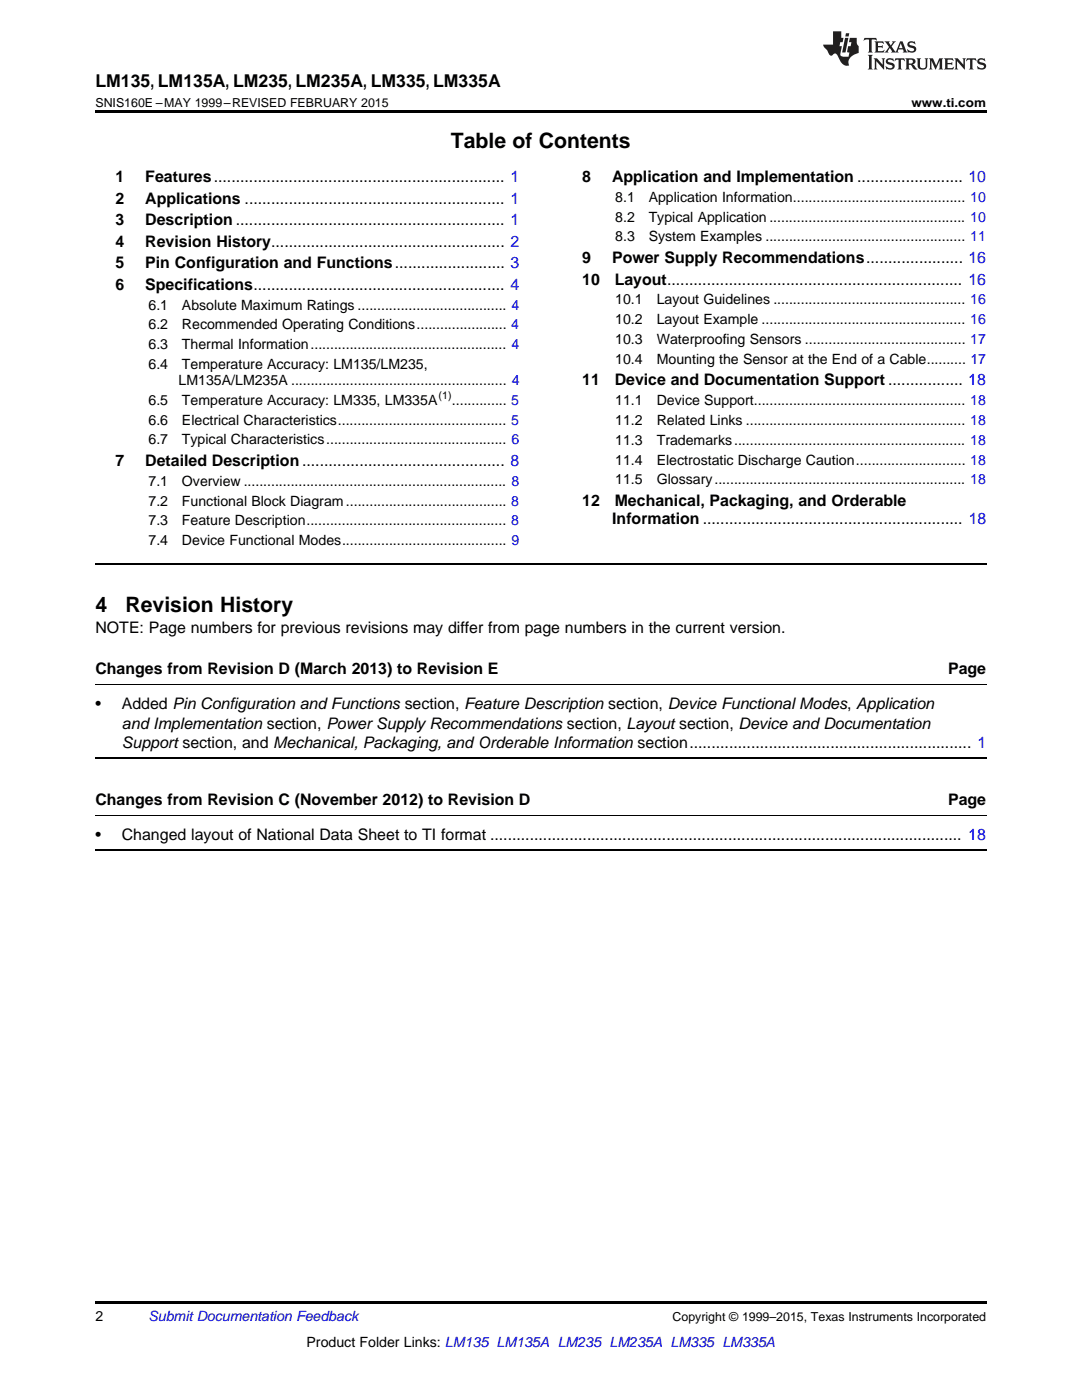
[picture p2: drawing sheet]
<svg xmlns="http://www.w3.org/2000/svg" width="216mm" height="279mm" viewBox="0 0 216 279" stroke-linecap="round" stroke-linejoin="round" font-family="sans-serif">
<defs><g id="words">
<g font-size="4.2">
<text x="90" y="29.6">Table of Contents</text>
<text x="19" y="122.1">4</text>
<text x="25" y="122.1">Revision History</text>
</g>
<text font-size="3.5" x="19" y="17.3">LM135, LM135A, LM235, LM235A, LM335, LM335A</text>
<g font-size="3.2">
<text x="23" y="36.3">1</text>
<text x="23" y="40.6">2</text>
<text x="29" y="36.3">Features.................................................................. 1</text>
<text x="29" y="40.6">Applications ........................................................... 1</text>
<text x="116.2" y="36.3">8</text>
<text x="122.1" y="36.3">Application and Implementation ........................ 10</text>
<text x="23" y="44.9">3</text>
<text x="29" y="44.9">Description ............................................................. 1</text>
<text x="23" y="49.2">4</text>
<text x="23" y="53.6">5</text>
<text x="29" y="49.2">Revision History..................................................... 2</text>
<text x="29" y="53.6">Pin Configuration and Functions......................... 3</text>
<text x="116.2" y="52.5">9</text>
<text x="122.1" y="52.5">Power Supply Recommendations...................... 16</text>
<text x="23" y="57.9">6</text>
<text x="29" y="57.9">Specifications......................................................... 4</text>
<text x="116.2" y="56.8">10</text>
<text x="122.7" y="56.8">Layout................................................................... 16</text>
<text x="116.2" y="76.9">11</text>
<text x="122.7" y="76.9">Device and Documentation Support ................. 18</text>
<text x="23" y="93">7</text>
<text x="29" y="93">Detailed Description.............................................. 8</text>
<text x="116.2" y="101">12</text>
<text x="122.7" y="101">Mechanical, Packaging, and Orderable</text>
<text x="122.2" y="104.5">Information ........................................................... 18</text>
<text x="19" y="126.4">NOTE: Page numbers for previous revisions may differ from page numbers in the current version.</text>
<text x="19" y="134.5">Changes from Revision D (March 2013) to Revision E</text>
<text x="189.2" y="134.5">Page</text>
<text x="19" y="141.6">•</text>
<text x="24.3" y="141.6">Added Pin Configuration and Functions section, Feature Description section, Device Functional Modes, Application</text>
<text x="24.3" y="145.5">and Implementation section, Power Supply Recommendations section, Layout section, Device and Documentation</text>
<text x="24.3" y="149.3">Support section, and Mechanical, Packaging, and Orderable Information section................................................................ 1</text>
<text x="19" y="160.6">Changes from Revision C (November 2012) to Revision D</text>
<text x="189.2" y="160.6">Page</text>
<text x="19" y="167.7">•</text>
<text x="24.3" y="167.7">Changed layout of National Data Sheet to TI format ........................................................................................................... 18</text>
</g>
<g font-size="2.8">
<text x="122.8" y="40.3">8.1</text>
<text x="129.4" y="40.3">Application Information............................................ 10</text>
<text x="122.8" y="44.2">8.2</text>
<text x="129.4" y="44.2">Typical Application .................................................. 10</text>
<text x="122.8" y="48.2">8.3</text>
<text x="129.4" y="48.2">System Examples ................................................... 11</text>
<text x="29.6" y="61.8">6.1</text>
<text x="29.6" y="65.8">6.2</text>
<text x="36.3" y="61.8">Absolute Maximum Ratings ...................................... 4</text>
<text x="36.3" y="65.8">Recommended Operating Conditions....................... 4</text>
<text x="122.8" y="60.7">10.1</text>
<text x="122.8" y="64.7">10.2</text>
<text x="131" y="60.7">Layout Guidelines ................................................. 16</text>
<text x="131" y="64.7">Layout Example .................................................... 16</text>
<text x="29.6" y="69.7">6.3</text>
<text x="36.3" y="69.7">Thermal Information.................................................. 4</text>
<text x="122.8" y="68.7">10.3</text>
<text x="131" y="68.7">Waterproofing Sensors ......................................... 17</text>
<text x="29.6" y="73.7">6.4</text>
<text x="35.6" y="76.8">LM135A/LM235A ....................................................... 4</text>
<text x="36.3" y="73.7">Temperature Accuracy: LM135/LM235,</text>
<text x="122.8" y="72.6">10.4</text>
<text x="131" y="72.6">Mounting the Sensor at the End of a Cable.......... 17</text>
<text x="29.6" y="80.8">6.5</text>
<text x="36.3" y="80.8">Temperature Accuracy: LM335, LM335A</text>
<text x="90.2" y="80.8">.............. 5</text>
<text x="122.8" y="80.9">11.1</text>
<text x="131" y="80.9">Device Support...................................................... 18</text>
<text x="29.6" y="84.7">6.6</text>
<text x="29.6" y="88.7">6.7</text>
<text x="36.3" y="84.7">Electrical Characteristics........................................... 5</text>
<text x="36.3" y="88.7">Typical Characteristics.............................................. 6</text>
<text x="122.8" y="84.8">11.2</text>
<text x="122.8" y="88.8">11.3</text>
<text x="131" y="84.8">Related Links ........................................................ 18</text>
<text x="131" y="88.8">Trademarks........................................................... 18</text>
<text x="122.8" y="92.7">11.4</text>
<text x="131" y="92.7">Electrostatic Discharge Caution............................ 18</text>
<text x="29.6" y="96.9">7.1</text>
<text x="29.6" y="100.9">7.2</text>
<text x="36.3" y="96.9">Overview ................................................................... 8</text>
<text x="36.3" y="100.9">Functional Block Diagram......................................... 8</text>
<text x="122.8" y="96.7">11.5</text>
<text x="131" y="96.7">Glossary................................................................ 18</text>
<text x="29.6" y="104.8">7.3</text>
<text x="36.3" y="104.8">Feature Description................................................... 8</text>
<text x="29.6" y="108.8">7.4</text>
<text x="36.3" y="108.8">Device Functional Modes.......................................... 9</text>
<text x="19" y="263.6">2</text>
<text x="61.2" y="268.9">Product Folder Links: LM135 LM135A LM235 LM235A LM335 LM335A</text>
</g>
<text font-size="2.8" fill="#0000c8" x="29.6" y="263.6">Submit Documentation Feedback</text>
<g font-size="2.5">
<text x="19" y="21.4">SNIS160E –MAY 1999–REVISED FEBRUARY 2015</text>
<text x="181.9" y="21.4">www.ti.com</text>
<text x="134.2" y="263.6">Copyright © 1999–2015, Texas Instruments Incorporated</text>
</g>
<text font-size="2.1" x="87.5" y="79.7">(1)</text>
</g></defs>
<path d="M19 22h177.8v.5h-177.8zM19 259.7h177.8v.5h-177.8z" fill="#000"/>
<path d="M19 112.5h177.8M19 151.3h177.8M19 169.6h177.8" fill="none" stroke="#000" stroke-width=".35"/>
<path d="M19 136.6h177.8M19 162.7h177.8" fill="none" stroke="#000" stroke-width=".2"/>
<g fill="#231f20">
<path d="M172.5 7.6l-.1 .5 .4-.2h.6v.1v2.1l-.2 .4h.9l-.2-.4v-2.1l.1-.1h.5l.5 .2-.2-.5zM174.5 8.3l.2 .3v1.5l-.2 .4h1.8l.2-.6a1.04 1.04 0 0 1-1.3 .2v-.7h.6l.3 .2v-.6l-.3 .2h-.6v-.6l.8-.1 .4 .3-.2-.5zM176.5 8.3l.9 1.1-.9 1.1h.8l-.2-.2 .4-.7 .5 .7-.2 .2h1.5l-.2-.2 .2-.4h.9l.1 .4-.2 .2h1l-.3-.3-.7-1.9h-.5l-.9 2-.8-1 .9-1h-.8l.1 .3-.4 .5-.3-.6 .1-.2zM179.7 8.6l.4 1h-.7zM181.3 8.4a.63 .63 0 0 0-.2 .7 .63 .63 0 0 0 .6 .4l.6 .2 .1 .2a.75 .75 0 0 1-.7 .4 .75 .75 0 0 1-.6-.5l.1 .7 .1-.1a1.11 1.11 0 0 0 1.5-.6 1.13 1.13 0 0 0-1.2-.8l-.1-.4a1.04 1.04 0 0 1 1.2 .2l-.2-.5-.2 .1-.4-.2zM173.2 10.9l.2 .4v2.2l-.2 .4h1l-.3-.4v-2.2l.3-.4zM174.3 11.6l.3 .4v1.5l-.3 .4h.8l-.2-.4v-1.3l1.5 1.7v-1.9l.2-.4h-.7l.2 .4v.9l-1.1-1.3zM177 11.8a.62 .62 0 0 0-.2 .7 .62 .62 0 0 0 .6 .4l.6 .1 .1 .3a.76 .76 0 0 1-.7 .3 .76 .76 0 0 1-.7-.4l.2 .7 .1-.1a1.11 1.11 0 0 0 1.5-.6 1.13 1.13 0 0 0-1.2-.8l-.1-.4a1.04 1.04 0 0 1 1.2 .2l-.2-.6-.2 .1-.5-.1zM178.7 11.6l-.2 .6a.61 .61 0 0 1 .8-.3v1.6l-.2 .4h.9l-.2-.4v-1.6a.63 .63 0 0 1 .7 .3l-.1-.6zM180.6 11.6l.3 .4v1.5l-.3 .4h1l-.2-.2-.1-.8 .6 .2a.76 .76 0 0 0 1.2 .7l-1-1a.58 .58 0 0 0 .6-.5 .58 .58 0 0 0-.5-.6zM181.4 11.9h.1a.45 .45 0 0 1 .5 .1 .45 .45 0 0 1 .1 .5l-.8 .2zM182.9 11.6l.2 .2a2.17 2.17 0 0 0 .3 1.9 .99 .99 0 0 0 1.6-.6v-1.1l.2-.4h-.7l.2 .2a1.92 1.92 0 0 1-.2 1.8 .6 .6 0 0 1-.9-.5v-1.1l.2-.4zM185.4 11.6l.2 .4v1.5l-.2 .4h.7l-.2-.4v-1.4l.8 1.8 .8-1.8v1.4l-.2 .4h.9l-.2-.4v-1.5l.2-.4h-.8l-.6 1.5-.6-1.5zM188.4 11.6l.2 .4v1.5l-.2 .4h1.8l.1-.6a1.04 1.04 0 0 1-1.2 .1v-.6h.5l.4 .2v-.6l-.4 .2h-.5v-.7h.8l.3 .3-.1-.6zM190.5 11.6l.2 .4v1.5l-.2 .4h.7l-.2-.4v-1.3l1.5 1.7v-1.9l.2-.4h-.7l.2 .4v.9l-1.1-1.3zM192.9 11.6l-.1 .6a.61 .61 0 0 1 .7-.3l.1 1.6-.3 .4h1l-.3-.4 .1-1.6a.63 .63 0 0 1 .7 .3l-.1-.6zM195.2 11.8a.62 .62 0 0 0-.2 .7 .62 .62 0 0 0 .6 .4l.6 .1 .1 .3a.76 .76 0 0 1-.7 .3 .76 .76 0 0 1-.6-.4l.1 .7 .1-.1a1.11 1.11 0 0 0 1.6-.6 1.13 1.13 0 0 0-1.3-.8l-.1-.4a1.04 1.04 0 0 1 1.2 .2l-.1-.6-.2 .1-.5-.1z"/>
<path d="M166.2 6.3v2.6h-1.9v.4l.8 .9a.91 .91 0 0 0 1 .8 .56 .56 0 0 1 .5-.3 .56 .56 0 0 1 .5 .3l.4 .8a1.53 1.53 0 0 0 1.9 1.2 1.54 1.54 0 0 1 1-2.1l.9-.3v-1.4a1.52 1.52 0 0 1-.4-1.6h-1.3l-.2 .8h.5l-.2 .8h-.5l-.1 1v.2l.4 .1-.2 .8a1.93 1.93 0 0 1-1.6-.3l.3-1.8h-.5l.2-.8h.4l.2-.8h-.4v-1.3zM168.6 7.6l-.6 2.9h.7l.6-2.9zM168.8 6.6l-.1 .7h.6l.2-.7z"/>
</g>
<use href="#words"/>
</svg>
